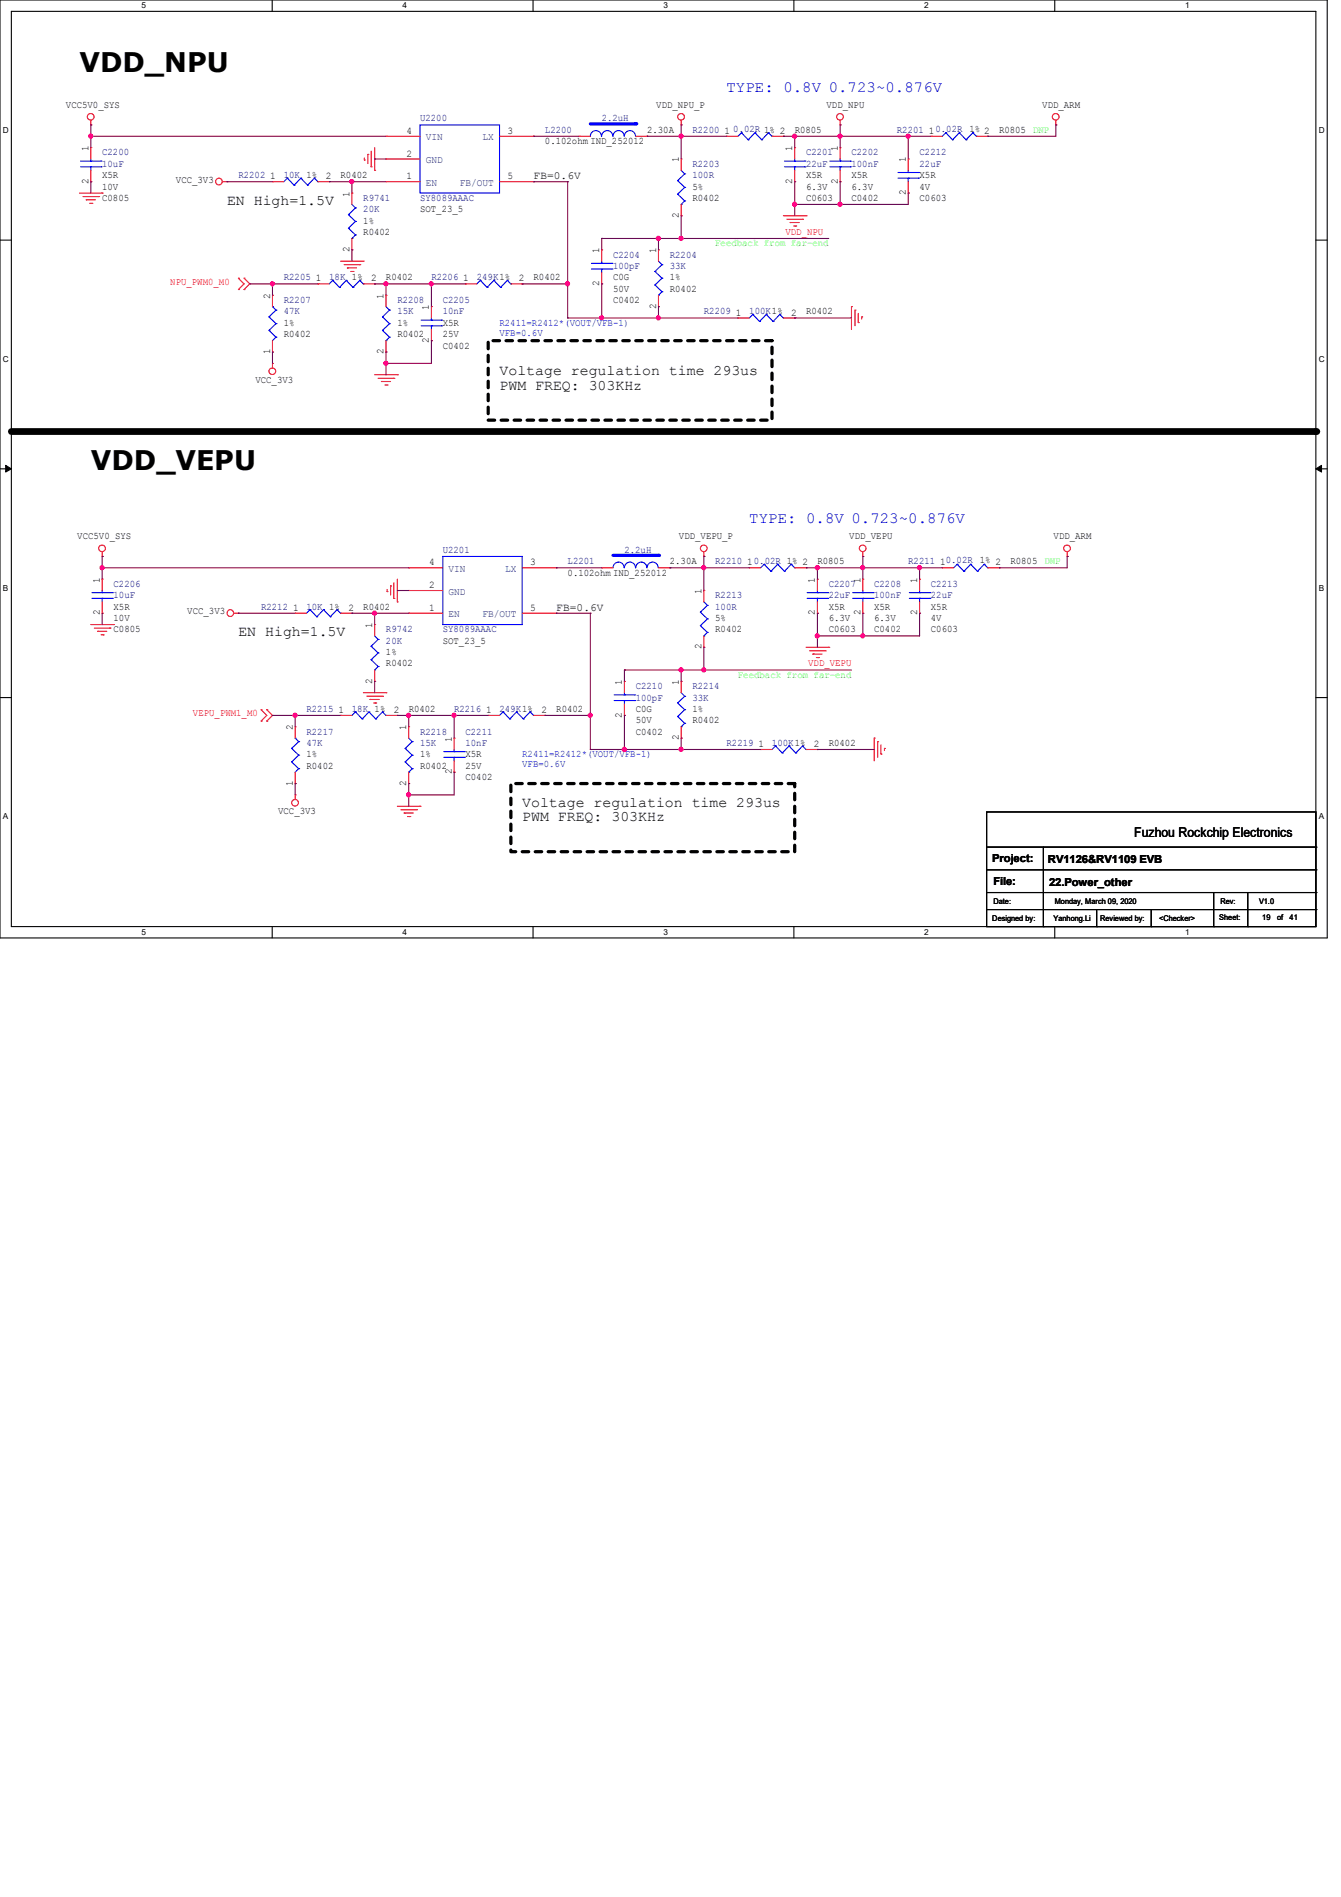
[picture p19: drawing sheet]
<svg xmlns="http://www.w3.org/2000/svg" width="210mm" height="297mm" viewBox="0 0 210 297" stroke-linecap="round" stroke-linejoin="round" font-family="sans-serif">
<defs><g id="words">
<g font-size="4.2">
<text x="12.4" y="11.3">VDD_NPU</text>
<text x="14.2" y="73.6">VDD_VEPU</text>
</g>
<g font-size="2.5" fill="#00f">
<text x="113.8" y="14.4">TYPE: 0.8V 0.723~0.876V</text>
<text x="117.3" y="82">TYPE: 0.8V 0.723~0.876V</text>
</g>
<g font-size="2.3">
<text x="35.6" y="32.1">EN High=1.5V</text>
<text x="78.2" y="58.8">Voltage regulation time 293us</text>
<text x="78.2" y="61">PWM FREQ: 303KHz</text>
<text x="37.3" y="99.7">EN High=1.5V</text>
<text x="81.8" y="126.3">Voltage regulation time 293us</text>
<text x="81.8" y="128.6">PWM FREQ: 303KHz</text>
</g>
<text font-size="2.1" x="177.6" y="131">Fuzhou Rockchip Electronics</text>
<g font-size="1.7">
<text x="83.6" y="28.1">FB=0.6V</text>
<text x="87.1" y="95.6">FB=0.6V</text>
<text x="155.4" y="135">Project:</text>
<text x="164.1" y="135.1">RV1126&amp;RV1109 EVB</text>
<text x="155.6" y="138.5">File:</text>
<text x="164.3" y="138.7">22.Power_other</text>
</g>
<g font-size="1.6">
<text x="10.3" y="16.9">VCC5V0_SYS</text>
<text x="102.8" y="16.9">VDD_NPU_P</text>
<text x="129.5" y="16.9">VDD_NPU</text>
<text x="163.2" y="16.9">VDD_ARM</text>
<text x="13.8" y="23.7" transform="rotate(-90 13.8 23.7)">1</text>
<text x="63.7" y="21">4</text>
<text x="79.5" y="21">3</text>
<text x="85.3" y="22.6">0.102ohm IND_252012</text>
<text x="101.3" y="20.8">2.30A</text>
<text x="113.5" y="21">1</text>
<text x="124.1" y="23.7" transform="rotate(-90 124.1 23.7)">1</text>
<text x="124.5" y="20.8">R0805</text>
<text x="131.2" y="23.7" transform="rotate(-90 131.2 23.7)">1</text>
<text x="145.5" y="21">10.02R</text>
<text x="151.8" y="20.6">1% 2</text>
<text x="156.5" y="20.8">R0805</text>
<text x="13.8" y="28.8" transform="rotate(-90 13.8 28.8)">2</text>
<text x="16" y="27.9">X5R</text>
<text x="16" y="29.7">10V</text>
<text x="27.6" y="28.6">VCC_3V3</text>
<text x="42.3" y="28.1">1</text>
<text x="51" y="28.1">2</text>
<text x="53.3" y="27.9">R0402</text>
<text x="63.7" y="28.1">1</text>
<text x="63.7" y="24.5">2</text>
<text x="79.5" y="28.1">5</text>
<text x="106.3" y="25.4" transform="rotate(-90 106.3 25.4)">1</text>
<text x="108.5" y="29.7">5%</text>
<text x="124.1" y="28.8" transform="rotate(-90 124.1 28.8)">2</text>
<text x="126.2" y="27.9">X5R</text>
<text x="126.2" y="29.7">6.3V</text>
<text x="131.2" y="28.8" transform="rotate(-90 131.2 28.8)">2</text>
<text x="133.3" y="27.9">X5R</text>
<text x="133.3" y="29.7">6.3V</text>
<text x="141.9" y="25.4" transform="rotate(-90 141.9 25.4)">1</text>
<text x="144" y="27.9">X5R</text>
<text x="144" y="29.7">4V</text>
<text x="16" y="31.5">C0805</text>
<text x="54.7" y="30.8" transform="rotate(-90 54.7 30.8)">1</text>
<text x="56.9" y="35">1%</text>
<text x="65.8" y="33.2">SOT_23_5</text>
<text x="106.3" y="34.1" transform="rotate(-90 106.3 34.1)">2</text>
<text x="108.5" y="31.5">R0402</text>
<text x="126.2" y="31.5">C0603</text>
<text x="133.3" y="31.5">C0402</text>
<text x="141.9" y="30.6" transform="rotate(-90 141.9 30.6)">2</text>
<text x="144" y="31.5">C0603</text>
<text x="54.7" y="39.5" transform="rotate(-90 54.7 39.5)">2</text>
<text x="56.9" y="36.8">R0402</text>
<text x="93.9" y="39.7" transform="rotate(-90 93.9 39.7)">1</text>
<text x="102.7" y="39.7" transform="rotate(-90 102.7 39.7)">1</text>
<text x="42.3" y="46.8" transform="rotate(-90 42.3 46.8)">2</text>
<text x="49.4" y="44.1">1</text>
<text x="58.1" y="44.1">2</text>
<text x="60.1" y="46.8" transform="rotate(-90 60.1 46.8)">1</text>
<text x="60.5" y="43.9">R0402</text>
<text x="72.6" y="44.1">1</text>
<text x="81.2" y="44.1">2</text>
<text x="83.6" y="43.9">R0402</text>
<text x="93.9" y="44.8" transform="rotate(-90 93.9 44.8)">2</text>
<text x="96" y="47.5">C0402</text>
<text x="96" y="43.9">C0G</text>
<text x="96" y="45.7">50V</text>
<text x="104.9" y="45.7">R0402</text>
<text x="104.9" y="43.9">1%</text>
<text x="44.4" y="52.8">R0402</text>
<text x="44.4" y="51">1%</text>
<text x="62.2" y="52.8">R0402</text>
<text x="62.2" y="51">1%</text>
<text x="67.2" y="53.7" transform="rotate(-90 67.2 53.7)">2</text>
<text x="67.2" y="48.6" transform="rotate(-90 67.2 48.6)">1</text>
<text x="69.3" y="51">X5R</text>
<text x="69.3" y="52.8">25V</text>
<text x="102.7" y="48.3" transform="rotate(-90 102.7 48.3)">2</text>
<text x="115.2" y="49.4">1</text>
<text x="123.9" y="49.4">2</text>
<text x="126.2" y="49.2">R0402</text>
<text x="40" y="59.9">VCC_3V3</text>
<text x="42.3" y="55.5" transform="rotate(-90 42.3 55.5)">1</text>
<text x="60.1" y="55.5" transform="rotate(-90 60.1 55.5)">2</text>
<text x="69.3" y="54.6">C0402</text>
<text x="12.1" y="84.5">VCC5V0_SYS</text>
<text x="67.2" y="88.5">4</text>
<text x="83" y="88.5">3</text>
<text x="104.9" y="88.3">2.30A</text>
<text x="106.3" y="84.5">VDD_VEPU_P</text>
<text x="117" y="88.5">10.02R 1% 2</text>
<text x="128" y="88.3">R0805</text>
<text x="133" y="84.5">VDD_VEPU</text>
<text x="147.2" y="88.5">10.02R</text>
<text x="153.5" y="88.2">1% 2</text>
<text x="158.2" y="88.3">R0805</text>
<text x="165" y="84.5">VDD_ARM</text>
<text x="15.6" y="91.2" transform="rotate(-90 15.6 91.2)">1</text>
<text x="17.8" y="95.5">X5R</text>
<text x="45.9" y="95.6">1</text>
<text x="54.6" y="95.6">2</text>
<text x="56.9" y="95.5">R0402</text>
<text x="67.2" y="95.6">1</text>
<text x="67.2" y="92.1">2</text>
<text x="83" y="95.6">5</text>
<text x="88.9" y="90.1">0.102ohm IND_252012</text>
<text x="109.9" y="93" transform="rotate(-90 109.9 93)">1</text>
<text x="127.6" y="91.2" transform="rotate(-90 127.6 91.2)">1</text>
<text x="129.8" y="95.5">X5R</text>
<text x="134.7" y="91.2" transform="rotate(-90 134.7 91.2)">1</text>
<text x="136.9" y="95.5">X5R</text>
<text x="143.6" y="91.2" transform="rotate(-90 143.6 91.2)">1</text>
<text x="145.8" y="95.5">X5R</text>
<text x="15.6" y="96.4" transform="rotate(-90 15.6 96.4)">2</text>
<text x="17.8" y="99">C0805</text>
<text x="17.8" y="97.2">10V</text>
<text x="29.3" y="96.2">VCC_3V3</text>
<text x="58.3" y="98.3" transform="rotate(-90 58.3 98.3)">1</text>
<text x="69.3" y="100.8">SOT_23_5</text>
<text x="109.9" y="101.7" transform="rotate(-90 109.9 101.7)">2</text>
<text x="112" y="99">R0402</text>
<text x="112" y="97.2">5%</text>
<text x="127.6" y="96.4" transform="rotate(-90 127.6 96.4)">2</text>
<text x="129.8" y="99">C0603</text>
<text x="129.8" y="97.2">6.3V</text>
<text x="134.7" y="96.4" transform="rotate(-90 134.7 96.4)">2</text>
<text x="136.9" y="99">C0402</text>
<text x="136.9" y="97.2">6.3V</text>
<text x="143.6" y="96.4" transform="rotate(-90 143.6 96.4)">2</text>
<text x="145.8" y="99">C0603</text>
<text x="145.8" y="97.2">4V</text>
<text x="58.3" y="107" transform="rotate(-90 58.3 107)">2</text>
<text x="60.5" y="104.3">R0402</text>
<text x="60.5" y="102.6">1%</text>
<text x="97.4" y="107.2" transform="rotate(-90 97.4 107.2)">1</text>
<text x="106.3" y="107.2" transform="rotate(-90 106.3 107.2)">1</text>
<text x="53" y="111.6">1</text>
<text x="61.7" y="111.6">2</text>
<text x="64" y="111.5">R0402</text>
<text x="76.1" y="111.6">1</text>
<text x="84.8" y="111.6">2</text>
<text x="87.1" y="111.5">R0402</text>
<text x="97.4" y="112.4" transform="rotate(-90 97.4 112.4)">2</text>
<text x="99.6" y="111.5">C0G</text>
<text x="99.6" y="113.2">50V</text>
<text x="108.5" y="113.2">R0402</text>
<text x="108.5" y="111.5">1%</text>
<text x="45.8" y="114.3" transform="rotate(-90 45.8 114.3)">2</text>
<text x="48" y="118.6">1%</text>
<text x="63.6" y="114.3" transform="rotate(-90 63.6 114.3)">1</text>
<text x="65.8" y="118.6">1%</text>
<text x="70.7" y="116.1" transform="rotate(-90 70.7 116.1)">1</text>
<text x="72.9" y="118.6">X5R</text>
<text x="99.6" y="115">C0402</text>
<text x="106.3" y="115.9" transform="rotate(-90 106.3 115.9)">2</text>
<text x="118.8" y="117">1</text>
<text x="127.5" y="117">2</text>
<text x="129.8" y="116.8">R0402</text>
<text x="45.8" y="123" transform="rotate(-90 45.8 123)">1</text>
<text x="48" y="120.4">R0402</text>
<text x="63.6" y="123" transform="rotate(-90 63.6 123)">2</text>
<text x="65.8" y="120.4">R0402</text>
<text x="70.7" y="121.2" transform="rotate(-90 70.7 121.2)">2</text>
<text x="72.9" y="122.1">C0402</text>
<text x="72.9" y="120.4">25V</text>
<text x="43.6" y="127.5">VCC_3V3</text>
</g>
<g font-size="1.6" fill="#000080">
<text x="65.8" y="19">U2200</text>
<text x="85.3" y="20.8">L2200</text>
<text x="94.2" y="19">2.2uH</text>
<text x="108.5" y="20.8">R2200</text>
<text x="114.8" y="20.6">0.02R 1% 2</text>
<text x="140.5" y="20.8">R2201</text>
<text x="16" y="24.3">C2200</text>
<text x="16" y="26.1">10uF</text>
<text x="37.3" y="27.9">R2202</text>
<text x="44.4" y="27.9">10K 1%</text>
<text x="108.5" y="26.1">R2203</text>
<text x="108.5" y="27.9">100R</text>
<text x="126.2" y="24.3">C2201</text>
<text x="126.2" y="26.1">22uF</text>
<text x="133.3" y="24.3">C2202</text>
<text x="133.3" y="26.1">100nF</text>
<text x="144" y="24.3">C2212</text>
<text x="144" y="26.1">22uF</text>
<text x="56.9" y="31.5">R9741</text>
<text x="56.9" y="33.2">20K</text>
<text x="65.8" y="31.5">SY8089AAAC</text>
<text x="96" y="40.3">C2204</text>
<text x="104.9" y="40.3">R2204</text>
<text x="44.4" y="47.5">R2207</text>
<text x="44.4" y="43.9">R2205</text>
<text x="51.6" y="43.9">18K 1%</text>
<text x="62.2" y="47.5">R2208</text>
<text x="67.6" y="43.9">R2206</text>
<text x="69.3" y="47.5">C2205</text>
<text x="74.7" y="43.9">249K1%</text>
<text x="96" y="42.1">100pF</text>
<text x="104.9" y="42.1">33K</text>
<text x="44.4" y="49.2">47K</text>
<text x="62.2" y="49.2">15K</text>
<text x="69.3" y="49.2">10nF</text>
<text x="110.2" y="49.2">R2209</text>
<text x="117.3" y="49.2">100K1%</text>
<text x="69.3" y="86.6">U2201</text>
<text x="88.9" y="88.3">L2201</text>
<text x="97.8" y="86.6">2.2uH</text>
<text x="112" y="88.3">R2210</text>
<text x="142.2" y="88.3">R2211</text>
<text x="17.8" y="91.9">C2206</text>
<text x="17.8" y="93.7">10uF</text>
<text x="40.9" y="95.5">R2212</text>
<text x="48" y="95.5">10K 1%</text>
<text x="112" y="93.7">R2213</text>
<text x="112" y="95.5">100R</text>
<text x="129.8" y="91.9">C2207</text>
<text x="129.8" y="93.7">22uF</text>
<text x="136.9" y="91.9">C2208</text>
<text x="136.9" y="93.7">100nF</text>
<text x="145.8" y="91.9">C2213</text>
<text x="145.8" y="93.7">22uF</text>
<text x="60.5" y="99">R9742</text>
<text x="60.5" y="100.8">20K</text>
<text x="69.3" y="99">SY8089AAAC</text>
<text x="99.6" y="107.9">C2210</text>
<text x="108.5" y="107.9">R2214</text>
<text x="48" y="111.5">R2215</text>
<text x="55.1" y="111.5">18K 1%</text>
<text x="71.1" y="111.5">R2216</text>
<text x="78.2" y="111.5">249K1%</text>
<text x="99.6" y="109.7">100pF</text>
<text x="108.5" y="109.7">33K</text>
<text x="48" y="115">R2217</text>
<text x="48" y="116.8">47K</text>
<text x="65.8" y="115">R2218</text>
<text x="65.8" y="116.8">15K</text>
<text x="72.9" y="115">C2211</text>
<text x="72.9" y="116.8">10nF</text>
<text x="113.8" y="116.8">R2219</text>
<text x="120.9" y="116.8">100K1%</text>
</g>
<g font-size="1.6" fill="#004080">
<text x="66.7" y="22">VIN</text>
<text x="75.6" y="22">LX</text>
<text x="66.7" y="29.1">EN</text>
<text x="66.7" y="25.5">GND</text>
<text x="72" y="29.1">FB/OUT</text>
<text x="70.2" y="89.5">VIN</text>
<text x="79.1" y="89.5">LX</text>
<text x="70.2" y="93.1">GND</text>
<text x="70.2" y="96.6">EN</text>
<text x="75.6" y="96.6">FB/OUT</text>
</g>
<g font-size="1.6" fill="#0f0">
<text x="161.8" y="20.8">DNP</text>
<text x="112" y="38.6">Feedback from far-end</text>
<text x="163.6" y="88.3">DNP</text>
<text x="115.6" y="106.1">Feedback from far-end</text>
</g>
<g font-size="1.6" fill="#f00">
<text x="123" y="36.8">VDD_NPU</text>
<text x="26.7" y="44.6">NPU_PWM0_M0</text>
<text x="126.6" y="104.3">VDD_VEPU</text>
<text x="30.2" y="112.2">VEPU_PWM1_M0</text>
</g>
<g font-size="1.6" fill="#00f">
<text x="78.2" y="51">R2411=R2412*(VOUT/VFB-1)</text>
<text x="78.2" y="52.6">VFB=0.6V</text>
<text x="81.8" y="118.6">R2411=R2412*(VOUT/VFB-1)</text>
<text x="81.8" y="120.1">VFB=0.6V</text>
</g>
<g font-size="1.3">
<text x="22.2" y="1.3">5</text>
<text x="63" y="1.3">4</text>
<text x="103.9" y="1.3">3</text>
<text x="144.7" y="1.3">2</text>
<text x="185.6" y="1.3">1</text>
<text x=".5" y="20.8">D</text>
<text x="206.5" y="20.8">D</text>
<text x=".5" y="56.6">C</text>
<text x="206.5" y="56.6">C</text>
<text x=".5" y="92.5">B</text>
<text x="206.5" y="92.5">B</text>
<text x=".5" y="128.3">A</text>
<text x="206.5" y="128.3">A</text>
<text x="22.2" y="146.4">5</text>
<text x="63" y="146.4">4</text>
<text x="103.9" y="146.4">3</text>
<text x="144.7" y="146.4">2</text>
<text x="185.6" y="146.4">1</text>
</g>
<g font-size="1.2">
<text x="155.6" y="141.6">Date:</text>
<text x="165.2" y="141.6">Monday, March 09, 2020</text>
<text x="191.1" y="141.6">Rev:</text>
<text x="197.2" y="141.6">V1.0</text>
<text x="155.4" y="144.3">Designed by:</text>
<text x="165" y="144.3">Yanhong.Li</text>
<text x="172.3" y="144.3">Reviewed by:</text>
<text x="181.5" y="144.3">&lt;Checker&gt;</text>
<text x="191" y="144.1">Sheet:</text>
<text x="197.7" y="144.1">19</text>
<text x="200" y="144.1">of</text>
<text x="202" y="144.1">41</text>
</g>
</g></defs>
<path d="M0 0h207.9v146.9h-207.9zM1.8 1.8h204.3v143.3h-204.3z" fill="none" stroke="#000" stroke-width=".17"/>
<g fill="#fff">
<path d="M22.2 .2h.7v1.4h-.7z"/>
<path d="M22.2 145.2h.7v1.4h-.7z"/>
</g>
<path d="M42.6 0v1.8M42.6 145.1v1.8" fill="none" stroke="#000" stroke-width=".17"/>
<g fill="#fff">
<path d="M63 .2h.7v1.4h-.7z"/>
<path d="M63 145.2h.7v1.4h-.7z"/>
</g>
<path d="M83.5 0v1.8M83.5 145.1v1.8" fill="none" stroke="#000" stroke-width=".17"/>
<g fill="#fff">
<path d="M103.9 .2h.7v1.4h-.7z"/>
<path d="M103.9 145.2h.7v1.4h-.7z"/>
</g>
<path d="M124.3 0v1.8M124.3 145.1v1.8" fill="none" stroke="#000" stroke-width=".17"/>
<g fill="#fff">
<path d="M144.7 .2h.7v1.4h-.7z"/>
<path d="M144.7 145.2h.7v1.4h-.7z"/>
</g>
<path d="M165.2 0v1.8M165.2 145.1v1.8" fill="none" stroke="#000" stroke-width=".17"/>
<g fill="#fff">
<path d="M185.6 .2h.7v1.4h-.7z"/>
<path d="M185.6 145.2h.7v1.4h-.7z"/>
<path d="M.5 19.7h.9v1.4h-.9z"/>
<path d="M206.5 19.7h.9v1.4h-.9z"/>
<path d="M.5 55.5h.9v1.4h-.9z"/>
<path d="M206.5 55.5h.9v1.4h-.9z"/>
</g>
<path d="M0 37.6h1.8M206.1 37.6h1.8" fill="none" stroke="#000" stroke-width=".17"/>
<g fill="#fff">
<path d="M.5 91.3h.8v1.4h-.8z"/>
<path d="M206.5 91.3h.8v1.4h-.8z"/>
</g>
<path d="M0 73.4h1.8M206.1 73.4h1.8" fill="none" stroke="#000" stroke-width=".17"/>
<path d="M.9 72.9l.9 .5-.9 .5zM206.1 73.4l.9-.5v1z" fill="#000" stroke="#000" stroke-width=".16"/>
<g fill="#fff">
<path d="M.5 127.1h.8v1.4h-.8z"/>
<path d="M206.5 127.1h.8v1.4h-.8z"/>
</g>
<g fill="none" stroke="#000" stroke-width=".17">
<path d="M0 109.2h1.8M206.1 109.2h1.8M154.5 127.1h51.6v18h-51.6zM154.5 132.6h51.6M154.5 136.2h51.6M154.5 139.7h51.6M163.4 132.6v12.5M190.1 139.7v5.4M195.4 139.7v5.4M206.1 132.6h.1M206.1 136.2h.1M206.1 139.7h.1"/>
<path d="M154.5 142.4h51.6M163.4 145.1h.1M171.7 145.1h.1M171.7 142.4v2.7M180.3 145.1h.1M180.3 142.4v2.7M190.1 145.1h.1M195.4 145.1h.1M206.1 142.4h.1"/>
</g>
<path d="M76.5 53.3h44.4v12.5h-44.4zM80 122.7h44.5v10.6h-44.5z" fill="none" stroke="#000" stroke-width=".51" stroke-dasharray="1 1"/>
<path d="M1.8 67.6h204.3" fill="none" stroke="#000" stroke-width="1.1"/>
<circle cx="206.1" cy="67.6" r=".53" fill="#000"/>
<g fill="none" stroke="#f00" stroke-width=".17">
<path d="M14.2 19.6h.1M14.2 18.8v.8M106.7 19.6h.1M106.7 18.8v.8M131.6 19.6h.1M131.6 18.8v.8M165.4 19.6h.1M165.4 18.8v.8M12.4 30.2h3.6M13 30.8h2.5M13.5 31.3h.1M13.5 31.3h1.4"/>
<path d="M14.1 31.8h.3M14.4 31.8h.1M15.5 30.8h.1M16 30.2h.1M34.8 28.4h.8M35.6 28.4h.1M57.1 25.1h.1M57.1 24.7v.4M57.6 24.2h.1M57.6 24.2v1.4M58.1 26.1h.1M58.1 23.7v2.4"/>
<path d="M58.7 26.7h.1M58.7 23.1v3.6M122.7 33.8h3.5M123.2 34.3h2.5M123.7 34.8h.1M123.7 34.8h1.5M124.3 35.4h.3M124.6 35.4h.1M125.7 34.3h.1M126.2 33.8h.1M37.3 43.6h.1M37.3 45.3h.1"/>
<path d="M37.3 43.6l.9 .8-.9 .9M38.2 45.3h.1M38.2 43.6h.1M38.2 43.6l.9 .8-.9 .9M42.7 56.9h.1M42.7 56.9v.7M53.3 40.9h3.6M53.9 41.4h2.4M54.4 42h.1M54.4 42h1.4M54.9 42.5h.4M55.3 42.5h.1"/>
<path d="M56.3 41.4h.1M56.9 40.9h.1M58.7 58.7h3.5M59.2 59.2h2.5M59.7 59.7h.1M59.7 59.7h1.5M61.7 59.2h.1M62.2 58.7h.1M133.3 48h.1M133.3 48v3.6M133.9 48.6h.1M133.9 48.6v2.4"/>
<path d="M134.4 50.5h.1M134.4 49.1v1.4M135 49.6h.1M135 49.6v.4M60.3 60.3h.3M60.6 60.3h.1M14.2 97.8h3.6M14.8 98.3h2.4M15.3 98.8h.1M15.3 98.8h1.4M15.8 99.4h.4M16 87.1h.1"/>
<path d="M16 86.4v.7M16.2 99.4h.1M17.2 98.3h.1M17.8 97.8h.1M36.6 96h.7M37.3 96h.1M60.6 92.6h.1M60.6 92.3v.3M61.2 91.7h.1M61.2 91.7v1.5M61.7 93.7h.1M61.7 91.2v2.5"/>
<path d="M62.2 94.2h.1M62.2 90.7v3.5M110.2 87.1h.1M110.2 86.4v.7M135.1 87.1h.1M135.1 86.4v.7M167.1 87.1h.1M167.1 86.4v.7M40.9 111.1h.1M40.9 112.9h.1M40.9 111.1l.9 .9-.9 .9M41.8 112.9h.1"/>
<path d="M41.8 111.1h.1M41.8 111.1l.9 .9-.9 .9M56.9 108.5h3.6M57.4 109h2.5M58 109.5h.1M58 109.5h1.4M58.5 110.1h.3M58.8 110.1h.1M59.9 109h.1M60.5 108.5h.1M126.2 101.3h3.6M126.8 101.9h2.4"/>
<path d="M127.3 102.4h.1M127.3 102.4h1.4M127.8 103h.4M128.2 103h.1M129.2 101.9h.1M129.8 101.3h.1M136.9 115.6h.1M136.9 115.6v3.5M137.5 116.1h.1M137.5 116.1v2.5M138 118.1h.1M138 116.6v1.5"/>
<path d="M138.5 117.2h.1M138.5 117.2v.3M46.2 124.5h.1M46.2 124.5v.7M62.2 126.2h3.6M62.8 126.8h2.4M63.3 127.3h.1M63.3 127.3h1.4M63.8 127.8h.4M64.2 127.8h.1M65.2 126.8h.1M65.8 126.2h.1"/>
<circle cx="14.2" cy="18.3" r=".52"/>
<circle cx="106.7" cy="18.3" r=".52"/>
<circle cx="131.6" cy="18.3" r=".52"/>
<circle cx="165.3" cy="18.3" r=".52"/>
<circle cx="34.3" cy="28.4" r=".52"/>
<circle cx="42.7" cy="58.1" r=".52"/>
<circle cx="16" cy="85.9" r=".52"/>
<circle cx="36.1" cy="96" r=".52"/>
<circle cx="110.2" cy="85.9" r=".52"/>
<circle cx="135.1" cy="85.9" r=".52"/>
<circle cx="167.1" cy="85.9" r=".52"/>
<circle cx="46.2" cy="125.7" r=".52"/>
</g>
<path d="M94.2 21.3a.87 .87 0 0 0-.9-.9 .87 .87 0 0 0-.8 .9M96 21.3a.87 .87 0 0 0-.9-.9 .87 .87 0 0 0-.9 .9M97.7 21.3a.87 .87 0 0 0-.8-.9 .87 .87 0 0 0-.9 .9M99.5 21.3a.87 .87 0 0 0-.8-.9 .87 .87 0 0 0-.9 .9" fill="none" stroke="#00f" stroke-width=".17"/>
<path d="M92.5 19.4h7.1" fill="none" stroke="#00f" stroke-width=".51"/>
<circle cx="99.6" cy="19.4" r=".25" fill="#00f"/>
<g fill="none" stroke="#f00" stroke-width=".17">
<path d="M90.7 21.3h.1M90.7 21.3h1.8M99.6 21.3h1.7M101.3 21.3h.1M124.5 23.1h.1M124.5 28.4h.1M124.5 23.1v1.8M124.5 26.7v1.7M60.5 46.2h.1M60.5 55.1h.1M60.5 46.2v1.8M60.5 53.3v1.8"/>
<path d="M58.7 97.8h.1M58.7 97.8v1.8M117.3 88.9h.1M117.3 88.9h1.8M124.5 88.9h1.7M126.2 88.9h.1M135.1 90.7h.1M135.1 96h.1M135.1 90.7v1.8M135.1 94.2v1.8M58.7 106.7h.1M58.7 104.9v1.8"/>
<path d="M71.1 115.6h.1M71.1 115.6v1.7M71.1 119.1v1.8M71.1 120.9h.1"/>
</g>
<g fill="none" stroke="#00f" stroke-width=".17">
<path d="M122.9 26.1h3.2M122.9 25.2h3.2M124.5 25.2h.1M124.5 26.1h.1M124.5 24.9v.3M124.5 26.1v.6M126.1 26.1h.1M126.1 25.2h.1M59.9 49.6h.1M59.9 51.7h.1M59.9 49.6l1.1 1.1M59.9 51.7l1.1 1.1"/>
<path d="M60.5 53.3h.1M60.5 48l.5 .6M61 48.6h.1M61 50.7h.1M61 52.8h.1M61 48.6l-1.1 1M61 50.7l-1.1 1M61 52.8l-.5 .5M58.7 99.6l.5 .5M96 88.9a.87 .87 0 0 1 .9-.9 .87 .87 0 0 1 .8 .9M97.8 88.9a.87 .87 0 0 1 .9-.9 .87 .87 0 0 1 .8 .9M99.6 88.9a.87 .87 0 0 1 .8-.9 .87 .87 0 0 1 .9 .9"/>
<path d="M101.3 88.9a.87 .87 0 0 1 .9-.9 .87 .87 0 0 1 .9 .9M119.7 88.3h.1M119.7 88.3l-.6 .6M119.7 88.3l1 1.2M120.7 89.5h.1M121.8 88.3h.1M121.8 88.3l-1.1 1.2M121.8 88.3l1.1 1.2M122.9 89.5h.1M123.9 88.3h.1M123.9 88.3l-1 1.2M123.9 88.3l.6 .6"/>
<path d="M124.5 88.9h.1M133.5 93.7h3.2M133.5 92.8h3.2M135.1 92.8h.1M135.1 93.7h.1M135.1 92.5v.3M135.1 93.7v.5M136.7 93.7h.1M136.7 92.8h.1M58.1 101.2h.1M58.1 103.3h.1M58.1 101.2l1.1 1"/>
<path d="M58.1 103.3l1.1 1.1M58.7 104.9h.1M59.2 100.1h.1M59.2 102.2h.1M59.2 104.4h.1M59.2 100.1l-1.1 1.1M59.2 102.2l-1.1 1.1M59.2 104.4l-.5 .5M69.5 118.6h3.2M69.5 117.7h3.2M71.1 117.7h.1M71.1 118.6h.1"/>
<path d="M71.1 117.3v.4M71.1 118.6v.5M72.7 118.6h.1M72.7 117.7h.1"/>
</g>
<path d="M96 87h7.1" fill="none" stroke="#00f" stroke-width=".51"/>
<circle cx="103.1" cy="87" r=".25" fill="#00f"/>
<g fill="none" stroke="#f00" stroke-width=".17">
<path d="M14.2 23.1h.1M14.2 28.4h.1M14.2 23.1v1.8M14.2 26.7v1.7M42.7 28.4h.1M42.7 28.4h1.7M49.8 28.4h1.8M51.6 28.4h.1M55.1 30.2h.1M55.1 39.1h.1M55.1 30.2v1.8M55.1 37.3v1.8"/>
<path d="M60.5 28.4h.1M60.5 24.9h.1M60.5 21.3h.1M60.5 21.3h5.3M60.5 28.4h5.3M60.5 24.9h5.3M78.2 21.3h5.4M78.2 28.4h5.4M83.6 21.3h.1M83.6 28.4h.1M94.2 39.1h.1M94.2 39.1v1.8"/>
<path d="M103.1 39.1h.1M103.1 39.1v1.8M106.7 24.9h.1M106.7 33.8h.1M106.7 24.9v1.8M106.7 32v1.8M113.8 21.3h.1M113.8 21.3h1.8M120.9 21.3h1.8M122.7 21.3h.1M131.6 23.1h.1M131.6 28.4h.1"/>
<path d="M131.6 23.1v1.8M131.6 26.7v1.7M142.2 24.9h.1M142.2 30.2h.1M142.2 24.9v1.8M142.2 28.4v1.8M145.8 21.3h.1M145.8 21.3h1.8M152.9 21.3h1.8M154.7 21.3h.1M42.7 55.1h.1M42.7 46.2h.1"/>
<path d="M42.7 46.2v1.8M42.7 53.3v1.8M49.8 44.4h.1M49.8 44.4h1.8M56.9 44.4h1.8M58.7 44.4h.1M67.6 48h.1M67.6 53.3h.1M67.6 48v1.8M67.6 51.6v1.7M72.9 44.4h.1M72.9 44.4h1.8"/>
<path d="M80 44.4h1.8M81.8 44.4h.1M94.2 44.4h.1M94.2 42.7v1.7M103.1 48h.1M103.1 46.2v1.8M115.6 49.8h.1M115.6 49.8h1.7M122.7 49.8h1.8M124.5 49.8h.1M16 90.7h.1M16 96h.1"/>
<path d="M16 90.7v1.8M16 94.2v1.8M46.2 96h.1M46.2 96h1.8M53.3 96h1.8M55.1 96h.1M64 96h.1M64 92.5h.1M64 88.9h.1M64 88.9h5.3M64 96h5.3M64 92.5h5.3"/>
<path d="M81.8 88.9h5.3M81.8 96h5.3M87.1 88.9h.1M87.1 96h.1M94.2 88.9h.1M94.2 88.9h1.8M103.1 88.9h1.8M104.9 88.9h.1M110.2 92.5h.1M110.2 92.5v1.7M110.2 99.6v1.7M128 90.7h.1"/>
<path d="M128 96h.1M128 90.7v1.8M128 94.2v1.8M144 90.7h.1M144 96h.1M144 90.7v1.8M144 94.2v1.8M147.6 88.9h.1M147.6 88.9h1.8M154.7 88.9h1.8M156.5 88.9h.1M46.2 113.8h.1"/>
<path d="M46.2 113.8v1.8M53.3 112h.1M53.3 112h1.8M60.5 112h1.7M62.2 112h.1M64 113.8h.1M64 113.8v1.8M76.5 112h.1M76.5 112h1.7M83.6 112h1.7M85.3 112h.1M97.8 106.7h.1"/>
<path d="M97.8 112h.1M97.8 106.7v1.8M97.8 110.2v1.8M106.7 106.7h.1M106.7 115.6h.1M106.7 106.7v1.8M106.7 113.8v1.8M110.2 101.3h.1M119.1 117.3h.1M119.1 117.3h1.8M126.2 117.3h1.8M128 117.3h.1"/>
<path d="M46.2 122.7h.1M46.2 120.9v1.8M64 122.7h.1M64 120.9v1.8"/>
</g>
<g fill="none" stroke="#00f" stroke-width=".17">
<path d="M65.8 19.6h12.4v10.6h-12.4zM12.6 26.1h3.2M12.6 25.2h3.2M14.2 25.2h.1M14.2 26.1h.1M14.2 24.9v.3M14.2 26.1v.6M15.8 26.1h.1M15.8 25.2h.1M45 27.9h.1M45 27.9l-.6 .5M45 27.9l1.1 1.1"/>
<path d="M46.1 29h.1M47.1 27.9h.1M47.1 27.9l-1 1.1M47.1 27.9l1.1 1.1M48.2 29h.1M49.2 27.9h.1M49.2 27.9l-1 1.1M49.2 27.9l.6 .5M49.8 28.4h.1M54.6 33.6h.1M54.6 35.7h.1M54.6 33.6l1.1 1.1"/>
<path d="M54.6 35.7l1.1 1.1M55.1 37.3h.1M55.1 32l.6 .6M55.7 32.6h.1M55.7 34.7h.1M55.7 36.8h.1M55.7 32.6l-1.1 1M55.7 34.7l-1.1 1M55.7 36.8l-.6 .5M106.1 28.3h.1M106.1 30.4h.1M106.1 28.3l1.1 1"/>
<path d="M106.1 30.4l1.1 1.1M106.7 32h.1M106.7 26.7l.5 .5M107.2 27.2h.1M107.2 29.3h.1M107.2 31.5h.1M107.2 27.2l-1.1 1.1M107.2 29.3l-1.1 1.1M107.2 31.5l-.5 .5M116.1 20.8h.1M116.1 20.8l-.5 .5M116.1 20.8l1.1 1.1"/>
<path d="M117.2 21.9h.1M118.2 20.8h.1M118.2 20.8l-1 1.1M118.2 20.8l1.1 1.1M119.3 21.9h.1M120.4 20.8h.1M120.4 20.8l-1.1 1.1M120.4 20.8l.5 .5M120.9 21.3h.1M130 26.1h3.2M130 25.2h3.2M131.6 25.2h.1"/>
<path d="M131.6 26.1h.1M131.6 24.9v.3M131.6 26.1v.6M133.2 26.1h.1M133.2 25.2h.1M140.6 27.9h3.2M140.6 27h3.2M142.2 27h.1M142.2 27.9h.1M142.2 26.7v.3M142.2 27.9v.5M143.8 27.9h.1"/>
<path d="M143.8 27h.1M148.1 20.8h.1M148.1 20.8l-.5 .5M148.1 20.8l1.1 1.1M149.2 21.9h.1M150.2 20.8h.1M150.2 20.8l-1 1.1M150.2 20.8l1.1 1.1M151.3 21.9h.1M152.4 20.8h.1M152.4 20.8l-1.1 1.1M152.4 20.8l.5 .5"/>
<path d="M152.9 21.3h.1M42.1 51.7h.1M42.1 49.6h.1M42.1 51.7l1.1 1.1M42.1 49.6l1.1 1.1M42.7 48h.1M42.7 48l.5 .6M43.2 52.8h.1M43.2 50.7h.1M43.2 48.6h.1M43.2 52.8l-.5 .5M43.2 50.7l-1.1 1"/>
<path d="M43.2 48.6l-1.1 1M52.1 43.9h.1M52.1 43.9l-.5 .5M52.1 43.9l1.1 1.1M53.2 45h.1M54.2 43.9h.1M54.2 43.9l-1 1.1M54.2 43.9l1.1 1.1M55.3 45h.1M56.3 43.9h.1M56.3 43.9l-1 1.1M56.3 43.9l.6 .5"/>
<path d="M56.9 44.4h.1M66 51h3.2M66 50.1h3.2M67.6 50.1h.1M67.6 51h.1M67.6 49.8v.3M67.6 51v.6M69.2 51h.1M69.2 50.1h.1M75.2 43.9h.1M75.2 43.9l-.5 .5M75.2 43.9l1.1 1.1"/>
<path d="M76.3 45h.1M77.3 43.9h.1M77.3 43.9l-1 1.1M77.3 43.9l1.1 1.1M78.4 45h.1M79.5 43.9h.1M79.5 43.9l-1.1 1.1M79.5 43.9l.5 .5M80 44.4h.1M92.6 42.1h3.2M92.6 41.2h3.2M94.2 41.2h.1"/>
<path d="M94.2 42.1h.1M94.2 40.9v.3M94.2 42.1v.6M95.8 42.1h.1M95.8 41.2h.1M102.6 42.5h.1M102.6 44.6h.1M102.6 42.5l1.1 1.1M102.6 44.6l1.1 1.1M103.1 46.2h.1M103.1 40.9l.6 .5M103.7 41.4h.1"/>
<path d="M103.7 43.6h.1M103.7 45.7h.1M103.7 41.4l-1.1 1.1M103.7 43.6l-1.1 1M103.7 45.7l-.6 .5M117.9 49.2h.1M117.9 49.2l-.6 .6M117.9 49.2l1.1 1.1M119 50.3h.1M120 49.2h.1M120 49.2l-1 1.1M120 49.2l1.1 1.1"/>
<path d="M121.1 50.3h.1M122.1 49.2h.1M122.1 49.2l-1 1.1M122.1 49.2l.6 .6M122.7 49.8h.1M14.4 93.7h3.2M14.4 92.8h3.2M16 92.8h.1M16 93.7h.1M16 92.5v.3M16 93.7v.5M17.6 93.7h.1"/>
<path d="M17.6 92.8h.1M48.6 95.5h.1M48.6 95.5l-.6 .5M48.6 95.5l1 1.1M49.6 96.6h.1M50.7 95.5h.1M50.7 95.5l-1.1 1.1M50.7 95.5l1 1.1M51.7 96.6h.1M52.8 95.5h.1M52.8 95.5l-1.1 1.1M52.8 95.5l.5 .5"/>
<path d="M53.3 96h.1M69.3 87.1h12.5v10.7h-12.5zM109.7 95.8h.1M109.7 98h.1M109.7 95.8l1.1 1.1M109.7 98l1.1 1M110.2 99.6h.1M110.2 94.2l.6 .6M110.8 94.8h.1M110.8 96.9h.1M110.8 99h.1M110.8 94.8l-1.1 1"/>
<path d="M110.8 96.9l-1.1 1.1M110.8 99l-.6 .6M126.4 93.7h3.2M126.4 92.8h3.2M128 92.8h.1M128 93.7h.1M128 92.5v.3M128 93.7v.5M129.6 93.7h.1M129.6 92.8h.1M142.4 93.7h3.2M142.4 92.8h3.2"/>
<path d="M144 92.8h.1M144 93.7h.1M144 92.5v.3M144 93.7v.5M145.6 93.7h.1M145.6 92.8h.1M149.9 88.3h.1M149.9 88.3l-.5 .6M149.9 88.3l1.1 1.2M151 89.5h.1M152 88.3h.1M152 88.3l-1 1.2"/>
<path d="M152 88.3l1.1 1.2M153.1 89.5h.1M154.1 88.3h.1M154.1 88.3l-1 1.2M154.1 88.3l.6 .6M154.7 88.9h.1M45.7 119.3h.1M45.7 117.2h.1M45.7 119.3l1.1 1.1M45.7 117.2l1.1 1M46.2 115.6h.1M46.2 115.6l.6 .5"/>
<path d="M46.8 118.2h.1M46.8 116.1h.1M46.8 118.2l-1.1 1.1M46.8 116.1l-1.1 1.1M55.7 111.5h.1M55.7 111.5l-.6 .5M55.7 111.5l1 1.1M56.7 112.6h.1M57.8 111.5h.1M57.8 111.5l-1.1 1.1M57.8 111.5l1 1.1M58.8 112.6h.1"/>
<path d="M59.9 111.5h.1M59.9 111.5l.6 .5M59.9 111.5l-1.1 1.1M60.5 112h.1M63.5 117.2h.1M63.5 119.3h.1M63.5 117.2l1.1 1M63.5 119.3l1.1 1.1M64 115.6l.6 .5M64.6 116.1h.1M64.6 118.2h.1M64.6 116.1l-1.1 1.1"/>
<path d="M64.6 118.2l-1.1 1.1M78.8 111.5h.1M78.8 111.5l-.6 .5M78.8 111.5l1 1.1M79.8 112.6h.1M80.9 111.5h.1M80.9 111.5l-1.1 1.1M80.9 111.5l1.1 1.1M82 112.6h.1M83 111.5h.1M83 111.5l-1 1.1M83 111.5l.6 .5"/>
<path d="M83.6 112h.1M96.2 109.7h3.2M96.2 108.8h3.2M97.8 108.8h.1M97.8 109.7h.1M97.8 108.5v.3M97.8 109.7v.5M99.4 109.7h.1M99.4 108.8h.1M106.1 110.1h.1M106.1 112.2h.1M106.1 110.1l1.1 1"/>
<path d="M106.1 112.2l1.1 1M106.7 113.8h.1M106.7 108.5l.5 .5M107.2 109h.1M107.2 111.1h.1M107.2 113.2h.1M107.2 109l-1.1 1.1M107.2 111.1l-1.1 1.1M107.2 113.2l-.5 .6M121.5 116.8h.1M121.5 116.8l-.6 .5M121.5 116.8l1 1.1"/>
<path d="M122.5 117.9h.1M123.6 116.8h.1M123.6 116.8l-1.1 1.1M123.6 116.8l1 1.1M124.6 117.9h.1M125.7 116.8h.1M125.7 116.8l-1.1 1.1M125.7 116.8l.5 .5M126.2 117.3h.1M46.8 120.4h.1M46.8 120.4l-.6 .5M64 120.9h.1"/>
<path d="M64.6 120.4h.1M64.6 120.4l-.6 .5"/>
</g>
<g fill="none" stroke="#800040" stroke-width=".17">
<path d="M14.2 19.6h.1M14.2 19.6v3.5M106.7 19.6h.1M106.7 19.6v5.3M131.6 19.6h.1M131.6 19.6v3.5M165.4 19.6h.1M165.4 19.6v1.7h-10.7M14.2 21.3h.1M14.2 28.4h.1M14.2 21.3h46.3M14.2 28.4v1.8"/>
<path d="M35.6 28.4h.1M35.6 28.4h7.1M51.6 28.4h.1M51.6 28.4h8.9M55.1 28.4h.1M55.1 39.1h.1M55.1 28.4v1.8M55.1 39.1v1.8M58.7 24.9h.1M58.7 24.9h1.8M83.6 28.4h.1M83.6 21.3h.1"/>
<path d="M83.6 28.4h5.3M83.6 21.3h7.1M88.9 28.4h.1M88.9 28.4v21.4M94.2 37.3h.1M94.2 37.3v1.8M94.2 37.3h35.6M101.3 21.3h.1M101.3 21.3h12.5M103.1 37.3h.1M103.1 37.3v1.8M106.7 21.3h.1"/>
<path d="M106.7 37.3h.1M106.7 33.8h.1M106.7 33.8v3.5M122.7 21.3h.1M122.7 21.3h23.1M124.5 32h.1M124.5 28.4h.1M124.5 21.3h.1M124.5 21.3v1.8M124.5 28.4v5.4M131.6 28.4h.1M131.6 21.3h.1"/>
<path d="M131.6 32h.1M131.6 28.4v3.6M142.2 21.3h.1M142.2 30.2h.1M142.2 30.2v1.8h-17.7M142.2 21.3v3.6M154.7 21.3h.1M39.1 44.4h.1M39.1 44.4h10.7M42.7 55.1h.1M42.7 44.4h.1M42.7 44.4v1.8"/>
<path d="M42.7 55.1v1.8M58.7 44.4h.1M58.7 44.4h14.2M60.5 44.4h.1M60.5 55.1h.1M60.5 56.9h.1M60.5 44.4v1.8M60.5 55.1v3.6M67.6 44.4h.1M67.6 53.3h.1M67.6 44.4v3.6M67.6 53.3v3.6h-7.1"/>
<path d="M81.8 44.4h.1M81.8 44.4h7.1M88.9 49.8h.1M88.9 44.4h.1M88.9 49.8h26.7M94.2 49.8h.1M94.2 44.4h.1M94.2 44.4v5.4M103.1 48h.1M103.1 49.8h.1M103.1 48v1.8M124.5 49.8h.1"/>
<path d="M124.5 49.8h8.8M16 88.9h.1M16 96h.1M16 87.1h.1M16 88.9h48M16 87.1v3.6M16 96v1.8M37.3 96h.1M37.3 96h8.9M55.1 96h.1M55.1 96h8.9M58.7 96h.1"/>
<path d="M58.7 96v1.8M62.2 92.5h.1M62.2 92.5h1.8M87.1 96h.1M87.1 88.9h.1M87.1 96h5.4M87.1 88.9h7.1M92.5 96h.1M92.5 96v21.3M104.9 88.9h.1M104.9 88.9h12.4M110.2 88.9h.1"/>
<path d="M110.2 87.1h.1M110.2 87.1v5.4M126.2 88.9h.1M126.2 88.9h21.4M128 99.6h.1M128 96h.1M128 88.9h.1M128 88.9v1.8M128 96v5.3M135.1 96h.1M135.1 88.9h.1M135.1 87.1h.1"/>
<path d="M135.1 99.6h.1M135.1 87.1v3.6M135.1 96v3.6M144 88.9h.1M144 96h.1M144 96v3.6h-16M144 88.9v1.8M156.5 88.9h.1M167.1 87.1h.1M167.1 87.1v1.8h-10.6M42.7 112h.1M42.7 112h10.6"/>
<path d="M46.2 112h.1M46.2 112v1.8M58.7 106.7h.1M58.7 106.7v1.8M62.2 112h.1M62.2 112h14.3M64 112h.1M64 112v1.8M71.1 112h.1M71.1 112v3.6M85.3 112h.1M85.3 112h7.2"/>
<path d="M92.5 117.3h.1M92.5 112h.1M92.5 117.3h26.6M97.8 104.9h.1M97.8 117.3h.1M97.8 112h.1M97.8 104.9v1.8M97.8 112v5.3M97.8 104.9h35.5M106.7 115.6h.1M106.7 104.9h.1M106.7 117.3h.1"/>
<path d="M106.7 104.9v1.8M106.7 115.6v1.7M110.2 104.9h.1M110.2 101.3h.1M110.2 101.3v3.6M128 117.3h.1M128 117.3h8.9M46.2 122.7h.1M46.2 122.7v1.8M64 122.7h.1M64 124.5h.1M64 122.7v3.5"/>
<path d="M71.1 120.9h.1M71.1 120.9v3.6h-7.1"/>
</g>
<g fill="#f0f" stroke="#f0f" stroke-width=".17">
<circle cx="55.1" cy="28.4" r=".32"/>
<circle cx="14.2" cy="21.3" r=".32"/>
<circle cx="88.9" cy="44.4" r=".32"/>
<circle cx="106.7" cy="21.3" r=".32"/>
<circle cx="106.7" cy="37.3" r=".32"/>
<circle cx="103.1" cy="37.3" r=".32"/>
<circle cx="131.6" cy="21.3" r=".32"/>
<circle cx="124.4" cy="21.3" r=".32"/>
<circle cx="131.6" cy="32" r=".32"/>
<circle cx="124.4" cy="32" r=".32"/>
<circle cx="60.4" cy="56.9" r=".32"/>
<circle cx="94.2" cy="49.8" r=".32"/>
<circle cx="42.7" cy="44.4" r=".32"/>
<circle cx="60.4" cy="44.4" r=".32"/>
<circle cx="67.5" cy="44.4" r=".32"/>
<circle cx="46.2" cy="112" r=".32"/>
<circle cx="58.7" cy="96" r=".32"/>
<circle cx="16" cy="88.9" r=".32"/>
<circle cx="106.7" cy="117.3" r=".32"/>
<circle cx="97.8" cy="117.3" r=".32"/>
<circle cx="106.7" cy="104.9" r=".32"/>
<circle cx="92.4" cy="112" r=".32"/>
<circle cx="110.2" cy="88.9" r=".32"/>
<circle cx="110.2" cy="104.9" r=".32"/>
<circle cx="135.1" cy="88.9" r=".32"/>
<circle cx="128" cy="88.9" r=".32"/>
<circle cx="135.1" cy="99.5" r=".32"/>
<circle cx="128" cy="99.5" r=".32"/>
<circle cx="64" cy="124.4" r=".32"/>
<circle cx="64" cy="112" r=".32"/>
<circle cx="71.1" cy="112" r=".32"/>
<circle cx="103.1" cy="49.8" r=".32"/>
<circle cx="142.2" cy="21.3" r=".32"/>
<circle cx="144" cy="88.9" r=".32"/>
</g>
<use href="#words"/>
</svg>
